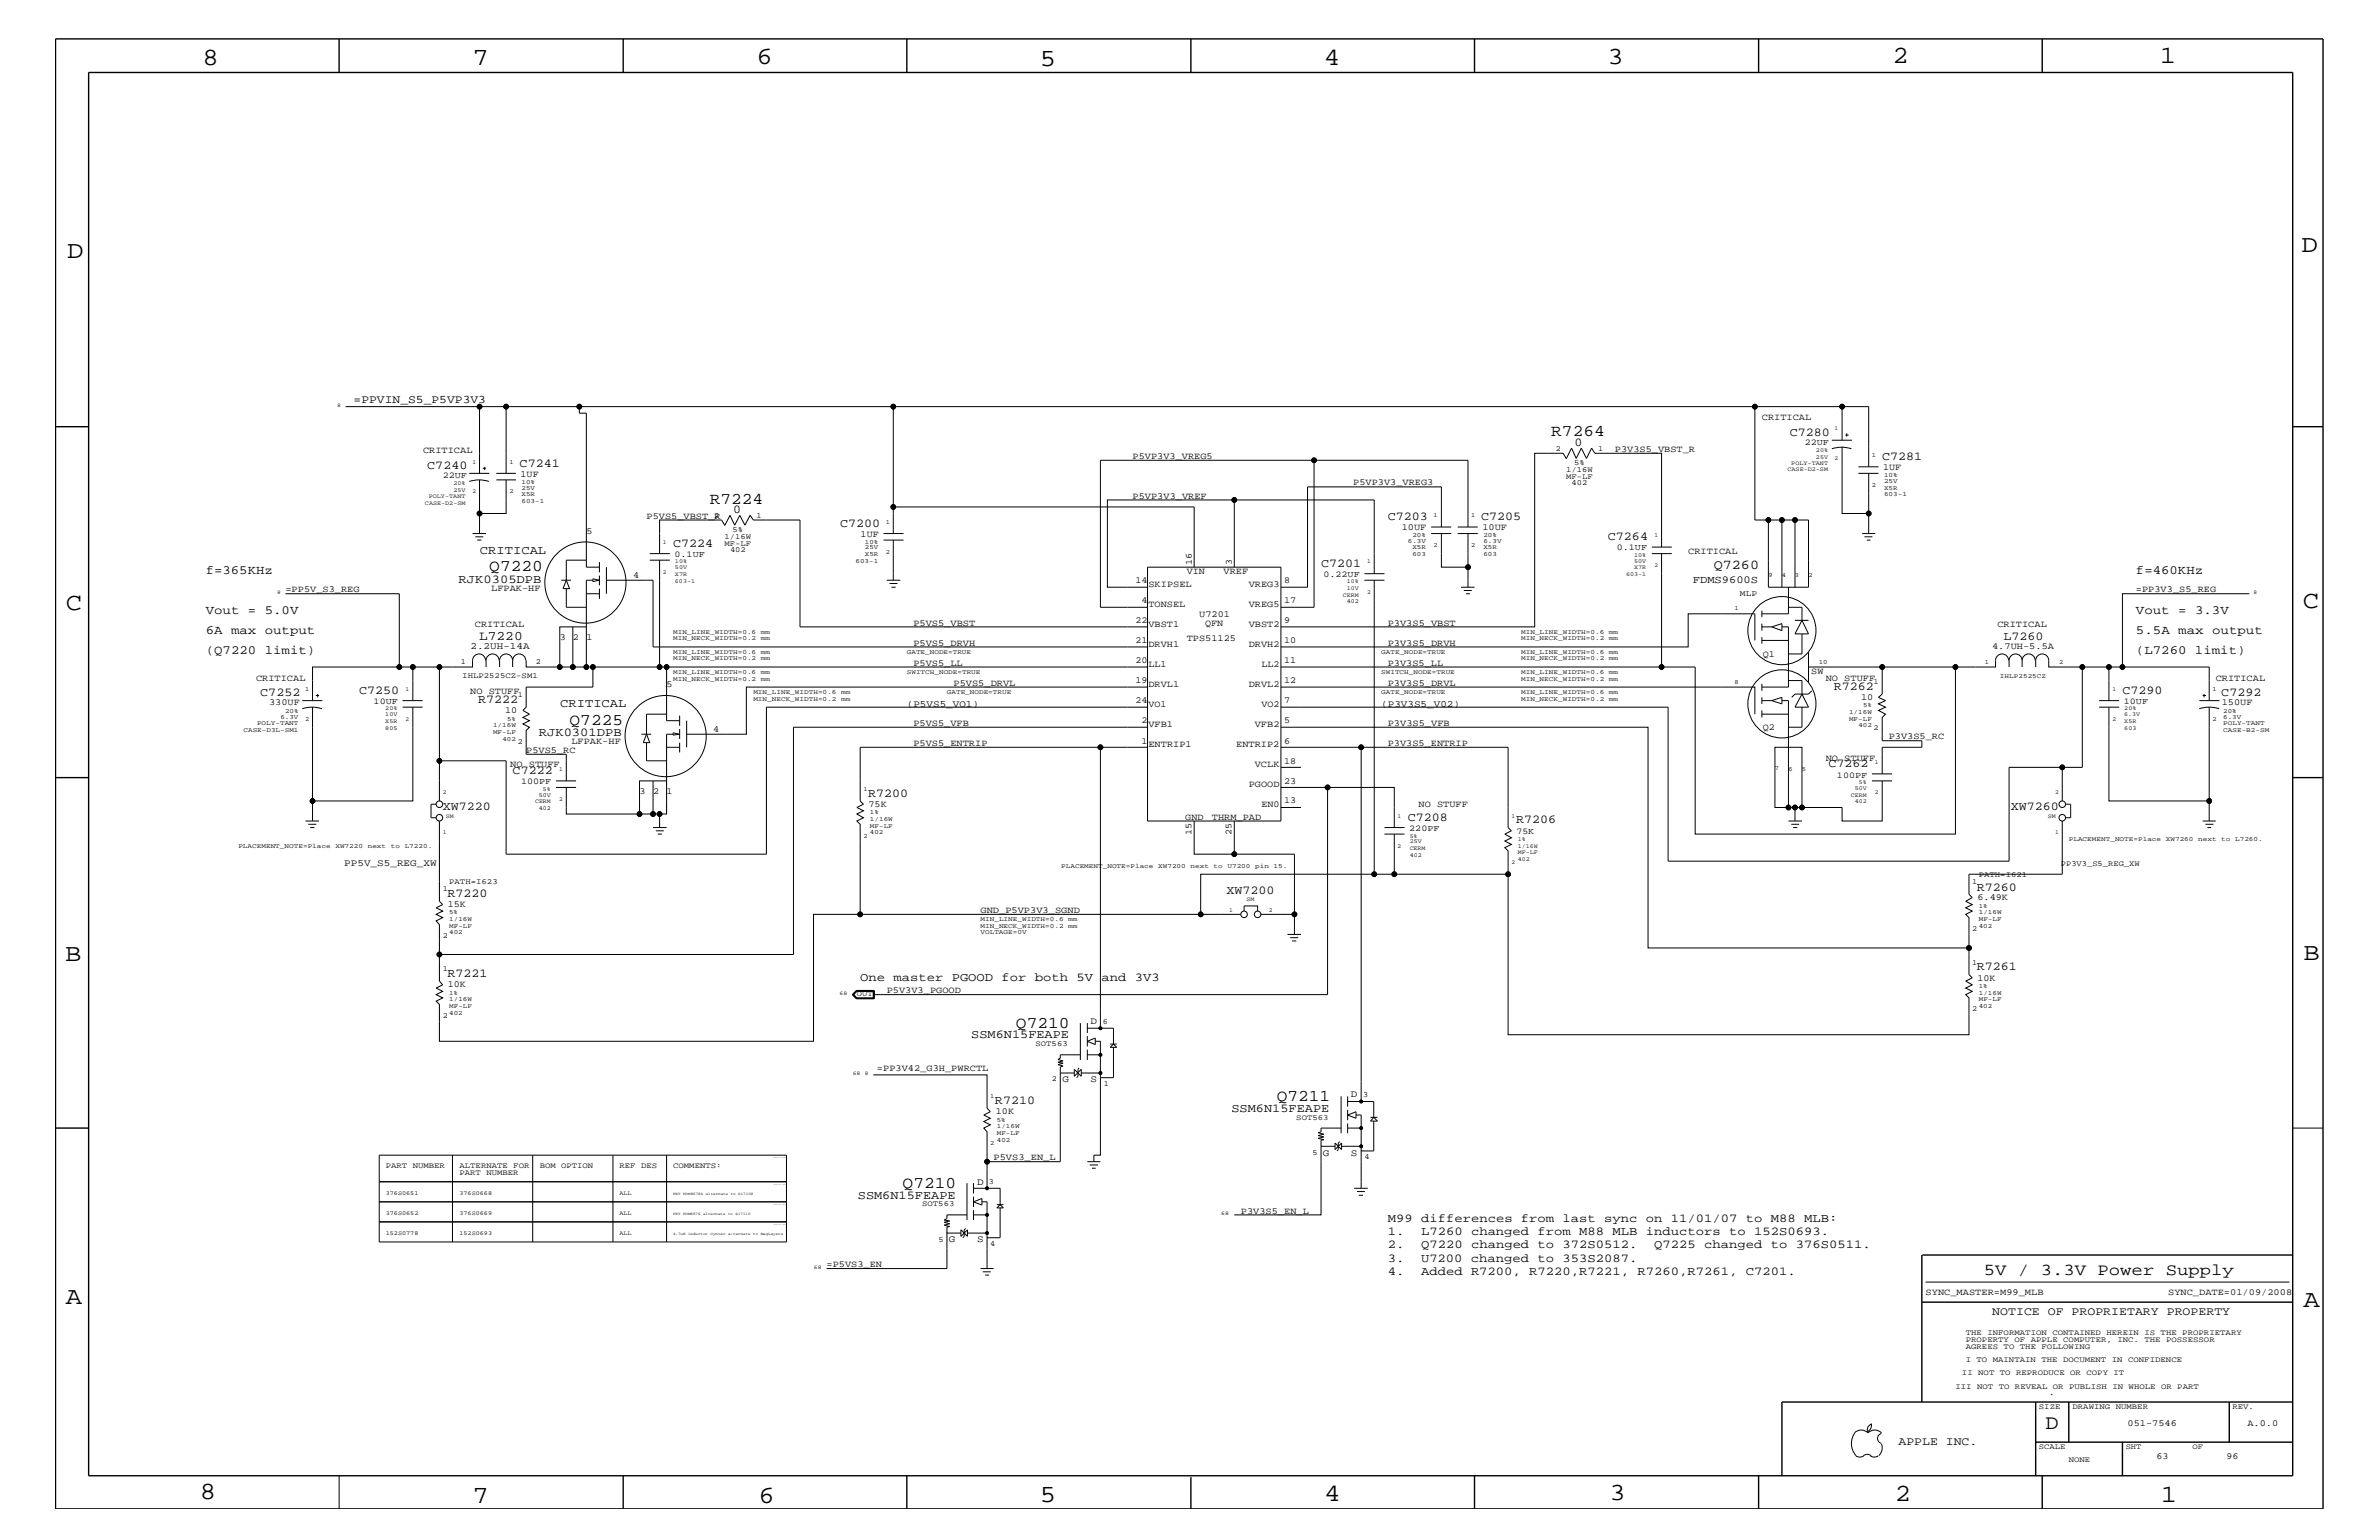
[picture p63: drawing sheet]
<svg xmlns="http://www.w3.org/2000/svg" width="432mm" height="279mm" viewBox="0 0 432 279" stroke-linecap="round" stroke-linejoin="round" font-family="sans-serif">
<defs><g id="words">
<g font-size="4.5">
<text x="36.7" y="11.7">8</text>
<text x="85.8" y="11.7">7</text>
<text x="137.3" y="11.5">6</text>
<text x="240.3" y="11.7">4</text>
<text x="291.8" y="11.5">3</text>
<text x="343.5" y="11.5">2</text>
<text x="392" y="11.5">1</text>
<text x="188.7" y="12.1">5</text>
<text x="12.2" y="46.8">D</text>
<text x="417.7" y="45.7">D</text>
<text x="11.9" y="110.6">C</text>
<text x="418" y="110.3">C</text>
<text x="11.9" y="174.3">B</text>
<text x="418.1" y="174.2">B</text>
<text x="11.9" y="236.7">A</text>
<text x="418.1" y="237.1">A</text>
<text x="36.2" y="271.9">8</text>
<text x="85.8" y="272.7">7</text>
<text x="137.7" y="272.7">6</text>
<text x="188.7" y="272.5">5</text>
<text x="240.4" y="272.3">4</text>
<text x="292.1" y="272.2">3</text>
<text x="343.9" y="272.3">2</text>
<text x="392.2" y="272.6">1</text>
</g>
<text font-size="3.7" x="371.3" y="259.3">D</text>
<g font-size="3">
<text x="281.6" y="79.2">R7264</text>
<text x="128.8" y="91.4">R7224</text>
<text x="88.8" y="103.6">Q7220</text>
<text x="103.4" y="131.5">Q7225</text>
<text x="184.4" y="186.5">Q7210</text>
<text x="231.7" y="199.8">Q7211</text>
<text x="163.8" y="215.6">Q7210</text>
<text x="360.1" y="231.3">5V / 3.3V Power Supply</text>
</g>
<text font-size="2.5" x="311.1" y="103.2">Q7260</text>
<text font-size="2.4" x="87" y="116.1">L7220</text>
<g font-size="2.3">
<text x="37.3" y="104.1">f=365KHz</text>
<text x="387.7" y="104.1">f=460KHz</text>
<text x="37.3" y="111.4">Vout = 5.0V</text>
<text x="387.7" y="111.4">Vout = 3.3V</text>
<text x="37.3" y="115">6A max output</text>
<text x="37.3" y="118.6">(Q7220 limit)</text>
<text x="387.7" y="118.6">(L7260 limit)</text>
<text x="387.7" y="115">5.5A max output</text>
</g>
<g font-size="2.2">
<text x="285.8" y="80.9">0</text>
<text x="324.9" y="79">C7280</text>
<text x="341.6" y="83.5">C7281</text>
<text x="77.6" y="85">C7240</text>
<text x="94.3" y="84.7">C7241</text>
<text x="133.1" y="93.1">0</text>
<text x="152.5" y="95.6">C7200</text>
<text x="251.9" y="94.3">C7203</text>
<text x="268.8" y="94.3">C7205</text>
<text x="87.1" y="100.4">CRITICAL</text>
<text x="122.2" y="99.3">C7224</text>
<text x="291.8" y="98">C7264</text>
<text x="83.2" y="105.7">RJK0305DPB</text>
<text x="239.8" y="102.9">C7201</text>
<text x="363.6" y="116.1">L7260</text>
<text x="65.2" y="125.9">C7250</text>
<text x="332.8" y="125.2">R7262</text>
<text x="385.2" y="125.9">C7290</text>
<text x="47.2" y="126.3">C7252</text>
<text x="86.8" y="127.6">R7222</text>
<text x="101.7" y="128.3">CRITICAL</text>
<text x="403.2" y="126.3">C7292</text>
<text x="97.8" y="133.5">RJK0301DPB</text>
<text x="93" y="140.4">C7222</text>
<text x="331.9" y="139.2">C7262</text>
<text x="80.3" y="147">XW7220</text>
<text x="157.6" y="144.6">R7200</text>
<text x="255.5" y="149">C7208</text>
<text x="275.2" y="149.4">R7206</text>
<text x="365" y="147">XW7260</text>
<text x="358.8" y="161.6">R7260</text>
<text x="81.2" y="162.8">R7220</text>
<text x="222.6" y="162.2">XW7200</text>
<text x="81.2" y="177.3">R7221</text>
<text x="156.1" y="178">One master PGOOD for both 5V and 3V3</text>
<text x="358.8" y="176.1">R7261</text>
<text x="176.3" y="188.4">SSM6N15FEAPE</text>
<text x="180.6" y="200.3">R7210</text>
<text x="223.5" y="201.8">SSM6N15FEAPE</text>
<text x="155.7" y="217.5">SSM6N15FEAPE</text>
<text x="251.9" y="221.7">M99 differences from last sync on 11/01/07 to M88 MLB:</text>
<text x="251.9" y="224.1">1.</text>
<text x="251.9" y="226.5">2.</text>
<text x="257.9" y="224.1">L7260 changed from M88 MLB inductors to 152S0693.</text>
<text x="257.9" y="226.5">Q7220 changed to 372S0512.</text>
<text x="300.3" y="226.5">Q7225 changed to 376S0511.</text>
<text x="251.9" y="231.3">4.</text>
<text x="251.9" y="229">3.</text>
<text x="257.9" y="229">U7200 changed to 353S2087.</text>
<text x="257.9" y="231.3">Added R7200, R7220,R7221, R7260,R7261, C7201.</text>
</g>
<g font-size="2.1">
<text x="64.2" y="73.2">=PPVIN_S5_P5VP3V3</text>
<text x="361.6" y="238.6">NOTICE OF PROPRIETARY PROPERTY</text>
<text x="344.6" y="262.2">APPLE INC.</text>
</g>
<text font-size="1.9" x="307.3" y="105.8">FDMS9600S</text>
<g font-size="1.8">
<text x="85.4" y="117.8">2.2UH-14A</text>
<text x="164.6" y="128.3">(P5VS5_VO1)</text>
<text x="250.7" y="128.3">(P3V3S5_V02)</text>
<text x="62.5" y="157.2">PP5V_S5_REG_XW</text>
<text x="198" y="185.8">D</text>
<text x="192.9" y="196.4">G</text>
<text x="198" y="196.4">S</text>
<text x="245.2" y="199.1">D</text>
<text x="240.1" y="209.7">G</text>
<text x="245.2" y="209.7">S</text>
<text x="177.4" y="214.9">D</text>
<text x="172.2" y="225.4">G</text>
<text x="177.4" y="225.4">S</text>
</g>
<g font-size="1.7">
<text x="319.8" y="76.2">CRITICAL</text>
<text x="76.8" y="82.2">CRITICAL</text>
<text x="205.6" y="83.3">P5VP3V3_VREG5</text>
<text x="293.1" y="82">P3V3S5_VBST_R</text>
<text x="94.5" y="86.5">1UF</text>
<text x="245.6" y="88.1">P5VP3V3_VREG3</text>
<text x="341.8" y="85.3">1UF</text>
<text x="117.3" y="94.2">P5VS5_VBST_R</text>
<text x="205.6" y="90.5">P5VP3V3_VREF</text>
<text x="106.4" y="96.8">5</text>
<text x="156.2" y="97.4">1UF</text>
<text x="254.4" y="96.2">10UF</text>
<text x="269.1" y="96.2">10UF</text>
<text x="306.4" y="100.4">CRITICAL</text>
<text x="51.8" y="107.5">=PP5V_S3_REG</text>
<text x="89.2" y="107.2">LFPAK-HF</text>
<text x="114.9" y="104.9">4</text>
<text x="206.1" y="105.8">14</text>
<text x="208.4" y="106.5">SKIPSEL</text>
<text x="215.4" y="104.1">VIN</text>
<text x="216.3" y="102.5" transform="rotate(-90 216.3 102.5)">16</text>
<text x="222.1" y="104.1">VREF</text>
<text x="223.6" y="102.5" transform="rotate(-90 223.6 102.5)">3</text>
<text x="226.7" y="106.5">VREG3</text>
<text x="233.1" y="105.8">8</text>
<text x="387.7" y="107.5">=PP3V3_S5_REG</text>
<text x="86.2" y="113.7">CRITICAL</text>
<text x="165.8" y="113.6">P5VS5_VBST</text>
<text x="206.1" y="113.1">22</text>
<text x="207.2" y="109.4">4</text>
<text x="208.4" y="113.7">VBST1</text>
<text x="208.4" y="110.2">TONSEL</text>
<text x="217.7" y="111.9">U7201</text>
<text x="218.7" y="113.6">QFN</text>
<text x="226.7" y="113.7">VBST2</text>
<text x="226.7" y="110.2">VREG5</text>
<text x="233.1" y="109.4">17</text>
<text x="233.1" y="113.1">9</text>
<text x="251.9" y="113.6">P3V3S5_VBST</text>
<text x="362.5" y="113.7">CRITICAL</text>
<text x="101.6" y="116.2">3</text>
<text x="104" y="116.2">2</text>
<text x="106.4" y="116.2">1</text>
<text x="165.8" y="117.2">P5VS5_DRVH</text>
<text x="206.1" y="116.7">21</text>
<text x="208.4" y="117.4">DRVH1</text>
<text x="215.4" y="116.4">TPS51125</text>
<text x="226.7" y="117.4">DRVH2</text>
<text x="233.1" y="116.7">10</text>
<text x="251.9" y="117.2">P3V3S5_DRVH</text>
<text x="320" y="119.2">Q1</text>
<text x="361.6" y="117.8">4.7UH-5.5A</text>
<text x="46.5" y="123.5">CRITICAL</text>
<text x="85.3" y="125.9">NO STUFF</text>
<text x="121" y="124.7">5</text>
<text x="165.8" y="120.8">P5VS5_LL</text>
<text x="173.1" y="124.4">P5VS5_DRVL</text>
<text x="206.1" y="124">19</text>
<text x="206.1" y="120.3">20</text>
<text x="208.4" y="124.7">DRVL1</text>
<text x="208.4" y="121">LL1</text>
<text x="226.7" y="124.7">DRVL2</text>
<text x="228.9" y="121">LL2</text>
<text x="233.1" y="124">12</text>
<text x="233.1" y="120.3">11</text>
<text x="251.9" y="120.8">P3V3S5_LL</text>
<text x="251.9" y="124.4">P3V3S5_DRVL</text>
<text x="328.8" y="122.4">SW</text>
<text x="331.4" y="123.5">NO STUFF</text>
<text x="402.2" y="123.5">CRITICAL</text>
<text x="48.9" y="128">330UF</text>
<text x="91.7" y="129.4">10</text>
<text x="165.8" y="131.7">P5VS5_VFB</text>
<text x="206.1" y="127.6">24</text>
<text x="207.2" y="131.3">2</text>
<text x="208.4" y="131.9">VFB1</text>
<text x="208.4" y="128.3">VO1</text>
<text x="227.8" y="131.9">VFB2</text>
<text x="228.9" y="128.3">VO2</text>
<text x="233.1" y="131.3">5</text>
<text x="233.1" y="127.6">7</text>
<text x="251.9" y="131.7">P3V3S5_VFB</text>
<text x="337.8" y="127">10</text>
<text x="403.3" y="128">150UF</text>
<text x="95.5" y="136.6">P5VS5_RC</text>
<text x="103.7" y="135.1">LFPAK-HF</text>
<text x="129.5" y="132.8">4</text>
<text x="165.8" y="135.3">P5VS5_ENTRIP</text>
<text x="207.2" y="134.9">1</text>
<text x="208.4" y="135.6">ENTRIP1</text>
<text x="224.4" y="135.6">ENTRIP2</text>
<text x="233.1" y="134.9">6</text>
<text x="251.9" y="135.3">P3V3S5_ENTRIP</text>
<text x="320" y="132.5">Q2</text>
<text x="342.8" y="134.1">P3V3S5_RC</text>
<text x="92.6" y="139.2">NO STUFF</text>
<text x="226.7" y="142.9">PGOOD</text>
<text x="227.8" y="139.2">VCLK</text>
<text x="233.1" y="142.2">23</text>
<text x="233.1" y="138.5">18</text>
<text x="331.4" y="138">NO STUFF</text>
<text x="116.1" y="144">3</text>
<text x="118.5" y="144">2</text>
<text x="121" y="144">1</text>
<text x="157.6" y="146.4">75K</text>
<text x="215.1" y="148.7">GND</text>
<text x="220" y="148.7">THRM_PAD</text>
<text x="228.9" y="146.5">EN0</text>
<text x="233.1" y="145.7">13</text>
<text x="257.5" y="146.5">NO STUFF</text>
<text x="216.2" y="151.6" transform="rotate(-90 216.2 151.6)">15</text>
<text x="223.5" y="151.6" transform="rotate(-90 223.5 151.6)">25</text>
<text x="81.3" y="164.5">15K</text>
<text x="178" y="165.6">GND_P5VP3V3_SGND</text>
<text x="358.9" y="163.4">6.49K</text>
<text x="81.3" y="179.1">10K</text>
<text x="358.9" y="177.9">10K</text>
<text x="161" y="180.2">P5V3V3_PGOOD</text>
<text x="159.2" y="194.3">=PP3V42_G3H_PWRCTL</text>
<text x="180.8" y="202.1">10K</text>
<text x="180.3" y="210.5">P5VS3_EN_L</text>
<text x="225.2" y="220.2">P3V3S5_EN_L</text>
<text x="150" y="229.9">=P5VS3_EN</text>
<text x="349.5" y="235">SYNC_MASTER=M99_MLB</text>
<text x="393.5" y="235">SYNC_DATE=01/09/2008</text>
<text x="371.9" y="253.2">.</text>
<text x="386.2" y="258.7">051-7546</text>
<text x="407.9" y="258.7">A.0.0</text>
<text x="391.4" y="264.7">63</text>
<text x="404.1" y="264.7">96</text>
</g>
<g font-size="1.6">
<text x="327.6" y="80.7">22UF</text>
<text x="80.3" y="86.7">22UF</text>
<text x="122.4" y="101">0.1UF</text>
<text x="293.5" y="99.9">0.1UF</text>
<text x="240.2" y="104.7">0.22UF</text>
<text x="67.8" y="127.7">10UF</text>
<text x="385.5" y="127.7">10UF</text>
<text x="94.6" y="142.3">100PF</text>
<text x="333.4" y="141.1">100PF</text>
<text x="255.8" y="150.7">220PF</text>
<text x="275.3" y="151.2">75K</text>
</g>
<text font-size="1.5" x="315.8" y="108.1">MLP</text>
<g font-size="1.4">
<text x="282.4" y="81.9">2</text>
<text x="290.1" y="81.9">1</text>
<text x="284.3" y="86.9">MF-LF</text>
<text x="284.3" y="85.6">1/16W</text>
<text x="285.2" y="88.1">402</text>
<text x="285.7" y="84.4">5%</text>
<text x="129.6" y="94">2</text>
<text x="137.3" y="94">1</text>
<text x="131.5" y="99">MF-LF</text>
<text x="131.5" y="97.7">1/16W</text>
<text x="132.5" y="100.2">402</text>
<text x="133" y="96.5">5%</text>
<text x="83.7" y="120.4">1</text>
<text x="83.9" y="123">IHLP2525CZ-SM1</text>
<text x="97.3" y="120.4">2</text>
<text x="340" y="124.1">1</text>
<text x="94" y="126.5">1</text>
<text x="94" y="135">2</text>
<text x="340" y="132.5">2</text>
<text x="80.3" y="161.7">1</text>
<text x="81.5" y="160.5">PATH=I623</text>
<text x="358" y="160.5">1</text>
<text x="359.2" y="159.2">PATH=I621</text>
<text x="374.1" y="157.2">PP3V3_S5_REG_XW</text>
<text x="80.3" y="170.1">2</text>
<text x="358" y="168.9">2</text>
<text x="80.3" y="176.2">1</text>
<text x="358" y="175">1</text>
<text x="80.3" y="184.7">2</text>
<text x="155.5" y="180.8">OUT</text>
<text x="200.2" y="185.7">6</text>
<text x="358" y="183.5">2</text>
<text x="188" y="189.8">SOT563</text>
<text x="190.9" y="196.2">2</text>
<text x="200.3" y="197">1</text>
<text x="235.3" y="203.1">SOT563</text>
<text x="247.4" y="199">3</text>
<text x="238.3" y="209.6">5</text>
<text x="70" y="211.9">PART NUMBER</text>
<text x="83.4" y="213.2">PART NUMBER</text>
<text x="83.4" y="211.9">ALTERNATE FOR</text>
<text x="98" y="211.9">BOM OPTION</text>
<text x="112.4" y="211.9">REF DES</text>
<text x="122.2" y="211.9">COMMENTS:</text>
<text x="179.5" y="214.7">3</text>
<text x="247.6" y="210.3">4</text>
<text x="167.4" y="218.9">SOT563</text>
<text x="170.3" y="225.3">5</text>
<text x="179.7" y="226">4</text>
<text x="356.8" y="242.3">THE INFORMATION CONTAINED HEREIN IS THE PROPRIETARY</text>
<text x="356.8" y="243.5">PROPERTY OF APPLE COMPUTER, INC. THE POSSESSOR</text>
<text x="356.8" y="244.7">AGREES TO THE FOLLOWING</text>
<text x="354.9" y="252">III NOT TO REVEAL OR PUBLISH IN WHOLE OR PART</text>
<text x="356.1" y="249.5">II NOT TO REPRODUCE OR COPY IT</text>
<text x="356.8" y="247.1">I TO MAINTAIN THE DOCUMENT IN CONFIDENCE</text>
<text x="370.1" y="255.6">SIZE</text>
<text x="376.2" y="255.6">DRAWING NUMBER</text>
<text x="405.2" y="255.6">REV.</text>
<text x="370.1" y="262.9">SCALE</text>
<text x="385.8" y="262.9">SHT</text>
<text x="397.9" y="262.9">OF</text>
<text x="375.5" y="265.3">NONE</text>
</g>
<g font-size="1.2">
<text x="339.8" y="82.8">1</text>
<text x="92.5" y="84.1">1</text>
<text x="92.5" y="89.5">2</text>
<text x="94.7" y="87.7">10%</text>
<text x="94.7" y="88.8">25V</text>
<text x="339.8" y="88.3">2</text>
<text x="342" y="86.5">10%</text>
<text x="342" y="88.8">X5R</text>
<text x="342" y="87.6">25V</text>
<text x="94.7" y="91.2">603-1</text>
<text x="94.7" y="90">X5R</text>
<text x="160.8" y="95">1</text>
<text x="260.2" y="93.8">1</text>
<text x="267" y="93.8">1</text>
<text x="342" y="90">603-1</text>
<text x="157" y="101">X5R</text>
<text x="157" y="99.7">25V</text>
<text x="157" y="98.7">10%</text>
<text x="160.8" y="100.4">2</text>
<text x="255.5" y="98.5">6.3V</text>
<text x="256.4" y="97.4">20%</text>
<text x="256.4" y="99.7">X5R</text>
<text x="256.4" y="101">603</text>
<text x="260.2" y="99.3">2</text>
<text x="267" y="99.3">2</text>
<text x="269.2" y="97.4">20%</text>
<text x="269.2" y="99.7">X5R</text>
<text x="269.2" y="101">603</text>
<text x="269.2" y="98.5">6.3V</text>
<text x="155.3" y="102.1">603-1</text>
<text x="321" y="104.7">9</text>
<text x="323.4" y="104.7">4</text>
<text x="325.8" y="104.7">3</text>
<text x="328.3" y="104.7">2</text>
<text x="314.8" y="110.6">1</text>
<text x="122.2" y="118.6">MIN_LINE_WIDTH=0.6</text>
<text x="122.2" y="119.8">MIN_NECK_WIDTH=0.2</text>
<text x="122.2" y="116.2">MIN_NECK_WIDTH=0.2</text>
<text x="122.2" y="115">MIN_LINE_WIDTH=0.6</text>
<text x="138.1" y="118.6">mm</text>
<text x="138.1" y="119.8">mm</text>
<text x="138.1" y="116.2">mm</text>
<text x="138.1" y="115">mm</text>
<text x="164.6" y="118.6">GATE_NODE=TRUE</text>
<text x="250.7" y="118.6">GATE_NODE=TRUE</text>
<text x="276.1" y="116.2">MIN_NECK_WIDTH=0.2</text>
<text x="276.1" y="115">MIN_LINE_WIDTH=0.6</text>
<text x="276.1" y="119.8">MIN_NECK_WIDTH=0.2</text>
<text x="276.1" y="118.6">MIN_LINE_WIDTH=0.6</text>
<text x="292" y="116.2">mm</text>
<text x="292" y="115">mm</text>
<text x="292" y="119.8">mm</text>
<text x="292" y="118.6">mm</text>
<text x="55.4" y="125.3">1</text>
<text x="122.2" y="123.5">MIN_NECK_WIDTH=0.2</text>
<text x="122.2" y="122.3">MIN_LINE_WIDTH=0.6</text>
<text x="136.7" y="125.9">MIN_LINE_WIDTH=0.6</text>
<text x="138.1" y="123.5">mm</text>
<text x="138.1" y="122.3">mm</text>
<text x="152.7" y="125.9">mm</text>
<text x="164.6" y="122.3">SWITCH_NODE=TRUE</text>
<text x="171.9" y="125.9">GATE_NODE=TRUE</text>
<text x="250.7" y="122.3">SWITCH_NODE=TRUE</text>
<text x="250.7" y="125.9">GATE_NODE=TRUE</text>
<text x="276.1" y="123.5">MIN_NECK_WIDTH=0.2</text>
<text x="276.1" y="122.3">MIN_LINE_WIDTH=0.6</text>
<text x="276.1" y="125.9">MIN_LINE_WIDTH=0.6</text>
<text x="292" y="123.5">mm</text>
<text x="292" y="122.3">mm</text>
<text x="292" y="125.9">mm</text>
<text x="314.8" y="124.1">8</text>
<text x="330.1" y="120.4">10</text>
<text x="360.3" y="120.4">1</text>
<text x="363" y="123">IHLP2525CZ</text>
<text x="373.7" y="120.4">2</text>
<text x="401.6" y="125.3">1</text>
<text x="46.7" y="131.6">POLY-TANT</text>
<text x="50.9" y="130.5">6.3V</text>
<text x="51.7" y="129.3">20%</text>
<text x="55.4" y="130.8">2</text>
<text x="89.5" y="131.9">1/16W</text>
<text x="92" y="130.8">5%</text>
<text x="136.7" y="127.1">MIN_NECK_WIDTH=0.2</text>
<text x="152.7" y="127.1">mm</text>
<text x="276.1" y="127.1">MIN_NECK_WIDTH=0.2</text>
<text x="292" y="127.1">mm</text>
<text x="335.6" y="129.6">1/16W</text>
<text x="335.6" y="130.8">MF-LF</text>
<text x="337.3" y="131.9">402</text>
<text x="338.2" y="128.3">5%</text>
<text x="401.6" y="130.8">2</text>
<text x="403.5" y="129.3">20%</text>
<text x="403.5" y="130.5">6.3V</text>
<text x="403.5" y="131.6">POLY-TANT</text>
<text x="44.2" y="132.8">CASE-D3L-SM1</text>
<text x="89.5" y="133.2">MF-LF</text>
<text x="91.2" y="134.4">402</text>
<text x="403.5" y="132.8">CASE-B2-SM</text>
<text x="156.7" y="143.5">1</text>
<text x="322.2" y="139.7">7</text>
<text x="324.6" y="139.8">6</text>
<text x="327.1" y="139.8">5</text>
<text x="157.9" y="149">1/16W</text>
<text x="157.9" y="147.7">1%</text>
<text x="43.3" y="153.8">PLACEMENT_NOTE=Place</text>
<text x="60.9" y="153.8">XW7220</text>
<text x="66.7" y="153.8">next</text>
<text x="70.9" y="153.8">to</text>
<text x="73.5" y="153.8">L7220.</text>
<text x="156.7" y="152">2</text>
<text x="157.9" y="150.1">MF-LF</text>
<text x="157.9" y="151.3">402</text>
<text x="375.5" y="152.6">PLACEMENT_NOTE=Place</text>
<text x="393.1" y="152.6">XW7260</text>
<text x="399" y="152.6">next</text>
<text x="403.2" y="152.6">to</text>
<text x="405.7" y="152.6">L7260.</text>
<text x="192.6" y="157.4">PLACEMENT_NOTE=Place</text>
<text x="210.2" y="157.4">XW7200</text>
<text x="216.1" y="157.4">next</text>
<text x="220.3" y="157.4">to</text>
<text x="222.8" y="157.4">U7200</text>
<text x="227.8" y="157.4">pin</text>
<text x="231.2" y="157.4">15.</text>
<text x="81.5" y="167.1">1/16W</text>
<text x="81.5" y="165.9">5%</text>
<text x="178" y="167.1">MIN_LINE_WIDTH=0.6</text>
<text x="193.9" y="167.1">mm</text>
<text x="359.2" y="165.9">1/16W</text>
<text x="359.2" y="167.1">MF-LF</text>
<text x="359.2" y="164.7">1%</text>
<text x="81.5" y="168.3">MF-LF</text>
<text x="81.5" y="169.5">402</text>
<text x="178" y="169.5">VOLTAGE=0V</text>
<text x="178" y="168.3">MIN_NECK_WIDTH=0.2</text>
<text x="193.9" y="168.3">mm</text>
<text x="359.2" y="168.3">402</text>
<text x="359.2" y="179.3">1%</text>
<text x="81.5" y="182.9">MF-LF</text>
<text x="81.5" y="184.1">402</text>
<text x="81.5" y="181.6">1/16W</text>
<text x="81.5" y="180.5">1%</text>
<text x="359.2" y="180.5">1/16W</text>
<text x="359.2" y="182.9">402</text>
<text x="359.2" y="181.6">MF-LF</text>
<text x="179.7" y="199.2">1</text>
<text x="180.9" y="203.5">5%</text>
<text x="179.7" y="207.7">2</text>
<text x="180.9" y="204.7">1/16W</text>
<text x="180.9" y="205.9">MF-LF</text>
<text x="180.9" y="207.1">402</text>
</g>
<g font-size="1.1">
<text x="329.6" y="83.3">25V</text>
<text x="329.6" y="82">20%</text>
<text x="333" y="78">1</text>
<text x="333" y="83.5">2</text>
<text x="82.3" y="88.1">20%</text>
<text x="82.3" y="89.3">25V</text>
<text x="85.8" y="84.1">1</text>
<text x="85.8" y="89.5">2</text>
<text x="324.4" y="85.5">CASE-D2-SM</text>
<text x="325.1" y="84.4">POLY-TANT</text>
<text x="77.1" y="91.6">CASE-D2-SM</text>
<text x="77.8" y="90.4">POLY-TANT</text>
<text x="120.3" y="98.7">1</text>
<text x="296.6" y="101">10%</text>
<text x="300.3" y="97.4">1</text>
<text x="120.3" y="104.1">2</text>
<text x="122.5" y="105.8">603-1</text>
<text x="122.5" y="104.6">X7R</text>
<text x="122.5" y="103.3">50V</text>
<text x="122.5" y="102.2">10%</text>
<text x="244.4" y="105.9">10%</text>
<text x="244.4" y="107">10V</text>
<text x="248.2" y="102.2">1</text>
<text x="248.2" y="107.7">2</text>
<text x="295.1" y="104.6">603-1</text>
<text x="296.6" y="103.3">X7R</text>
<text x="296.6" y="102.1">50V</text>
<text x="300.3" y="102.9">2</text>
<text x="243.8" y="108.2">CERM</text>
<text x="244.4" y="109.4">402</text>
<text x="73.6" y="125.3">1</text>
<text x="383.5" y="125.3">1</text>
<text x="69.9" y="131.3">X5R</text>
<text x="69.9" y="128.9">20%</text>
<text x="69.9" y="130">10V</text>
<text x="73.6" y="130.8">2</text>
<text x="383.5" y="130.8">2</text>
<text x="385.6" y="130">6.3V</text>
<text x="385.6" y="131.3">X5R</text>
<text x="385.6" y="128.9">20%</text>
<text x="69.9" y="132.4">805</text>
<text x="385.6" y="132.4">603</text>
<text x="98.6" y="143.5">5%</text>
<text x="101.5" y="139.8">1</text>
<text x="336.6" y="143.4">50V</text>
<text x="337.4" y="142.3">5%</text>
<text x="340.3" y="138.6">1</text>
<text x="80.3" y="144">2</text>
<text x="80.9" y="148.4">SM</text>
<text x="97.1" y="145.7">CERM</text>
<text x="97.8" y="144.6">50V</text>
<text x="97.8" y="147">402</text>
<text x="101.5" y="145.3">2</text>
<text x="253.7" y="148.4">1</text>
<text x="274.3" y="148.4">1</text>
<text x="336" y="144.6">CERM</text>
<text x="336.6" y="145.7">402</text>
<text x="340.3" y="144">2</text>
<text x="371.7" y="148.4">SM</text>
<text x="373" y="144">2</text>
<text x="80.3" y="151.3">1</text>
<text x="253.7" y="153.8">2</text>
<text x="255.9" y="155.5">402</text>
<text x="255.9" y="154.3">CERM</text>
<text x="255.9" y="152">5%</text>
<text x="255.9" y="153">25V</text>
<text x="275.5" y="153.8">1/16W</text>
<text x="275.5" y="152.6">1%</text>
<text x="275.5" y="155">MF-LF</text>
<text x="373" y="151.3">1</text>
<text x="274.3" y="156.8">2</text>
<text x="275.5" y="156.2">402</text>
<text x="223.1" y="165.6">1</text>
<text x="226.3" y="163.5">SM</text>
<text x="230.3" y="165.6">2</text>
<text x="70" y="216.9">376S0651</text>
<text x="70" y="220.4">376S0652</text>
<text x="83.4" y="216.9">376S0668</text>
<text x="83.4" y="220.4">376S0669</text>
<text x="112.4" y="216.9">ALL</text>
<text x="112.4" y="220.4">ALL</text>
<text x="70" y="224.1">152S0778</text>
<text x="83.4" y="224.1">152S0693</text>
<text x="112.4" y="224.1">ALL</text>
</g>
<g font-size="1">
<text x="61.2" y="73.8">8</text>
<text x="50.3" y="107.7">8</text>
<text x="409" y="107.7">8</text>
<text x="152.4" y="180.5">68</text>
<text x="154.8" y="195">68</text>
<text x="157" y="195">8</text>
<text x="221.7" y="220.4">68</text>
<text x="147.7" y="230.2">68</text>
</g>
<g font-size=".7">
<text x="122.2" y="216.9">FET FDM8678S alternate to Si7108</text>
<text x="122.2" y="220.4">FET FDM8676 alternate to Si7110</text>
<text x="122.2" y="224.1">4.7uH inductor Cyntec a;ternate to MagLayers</text>
</g>
</g></defs>
<g fill="none" stroke="#000" stroke-width=".18">
<path d="M62.7 73.8h24.3v12.1M87 73.8h247.3M91.9 73.8v12.1M105.2 73.8v1.2h1.2v27.9h2.4M162.1 73.8v18.2M318.5 73.8v20.5h2.5M332.5 79.9h3.6M334.3 79.9v-6.1h4.9v10.9M334.9 78.9h.6M335.2 78.6v.6M85.2 87.4a5.7 5.7 0 0 1 3.5 0M85.2 85.9h3.6"/>
<path d="M85.8 96.8h2.4M86.3 97.4h1.4M86.6 98h.8M87 87.1v6.1h4.9v-6.1M87 93.2v3.6M87.6 84.9h.6M88 84.7v.6M90.1 87.1h3.5M90.1 85.9h3.5M131.6 95.4l-.6-1.1h-11.3v6.1M131.6 95.3l.9-1.8 .9 1.8 .9-1.8 .9 1.8 .9-1.8 .6 .8h8.5v19.4h63.1M160.4 96.8h3.6"/>
<path d="M160.4 98h3.6M162.1 96.8v-4.8h54.6v10.9M162.1 98v7.3M224 90.7v12.2M238.5 83.5v26.7h-6M259.8 96.8h3.6M259.8 95.6h3.6M261.6 96.8v6.1h4.8v-6.1M261.6 95.6v-7.3h-24.3v18.2h-4.8M264.6 96.8h3.6M264.6 95.6h3.6M266.4 95.6v-12.1h-66.7v26.7h8.6"/>
<path d="M284.3 83.2l.9-1.9 .9 1.9 .9-1.9 1 1.9 .9-1.9 .6 .9h12.1v17.1M284.3 83.3l-.6-1.1h-5.1v31.5h-46.1M299.8 99.3h3.6M321 94.3h7.3v12.2h-7.3zM323.4 94.3v12.2M325.8 94.3v12.2M332.5 81.4a5.8 5.8 0 0 1 3.5 0M334.3 81.1v12.1h4.9v-7.3M337.3 85.9h3.7M337.3 84.7h3.7M338 96.8h2.4M338.4 97.4h1.5"/>
<path d="M338.8 98h.7M339.2 93.2v3.6M51.8 107.7h20.7v13.3M88.1 119.8a1.19 1.19 0 0 0-1.1-1.2 1.19 1.19 0 0 0-1.2 1.2v1.2h-6v17h12.1v17h47.2v-26.7h69.2M90.6 119.8a1.19 1.19 0 0 0-1.2-1.2 1.19 1.19 0 0 0-1.2 1.2v1.2M93 119.8a1.19 1.19 0 0 0-1.1-1.2 1.19 1.19 0 0 0-1.2 1.2v1.2M93 119.8a1.19 1.19 0 0 1 1.2-1.2 1.19 1.19 0 0 1 1.2 1.2M93 119.8v1.2M101.9 105.3h1.7M102.8 105.3l.6 1.5h-1.2zM102.8 106.8v3.4h3.6M104 113.7v7.3h-2.4"/>
<path d="M106.4 113.7h-4.8v7.3h-6.1v-1.2M106.4 101.6h-3.6v3.7M106.4 107.7h2.4M107.6 105.3h-1.2v15.7h-2.4M108.7 105.3l-1.1 .2v-.5l1.2 .3M108.8 102v1.8M108.8 104.4v1.8M108.8 106.8v1.9M110.1 105.3h8.4v12.1h89.8M110.1 102.9v4.8M117.9 100.4h3.7M117.9 101.6h3.7"/>
<path d="M119.7 101.6v19.4h1.3M161 105.3h2.4M161.5 105.9h1.4M161.8 106.5h.8M208.3 102.9h24.2v46.1h-24.2zM247.7 105.3h3.6M247.7 104.1h3.6M249.4 104.1v-13.4h-48.4v15.8h7.3M249.4 105.3v53.3h-31.5v7.3M265.2 106.5h2.4M265.7 107.1h1.4M266.1 107.7h.7"/>
<path d="M266.4 102.9v3.6M299.8 100.4h3.6M301.6 100.4v20.6h6.1v30.3h47.2v-30.3h7.3v-1.2a1.19 1.19 0 0 1 1.2-1.2 1.19 1.19 0 0 1 1.2 1.2M318.5 116.2v-4.8h-12.1v6h-73.9M319.8 110.8v1.2M319.8 113.1v1.3M319.8 115.6v1.2M319.8 116.2h4.8M319.8 113.7h1.8M321.6 113.7l1.8-.6v1.3zM323.4 113.7h1.2v11h-4.8M324.6 110.2h2.5v2.4l-1.3 2.4h2.5l-1.2-2.4"/>
<path d="M324.6 106.5v4.9h-4.8M325.8 112.6h2.5M327.1 115v3.6h-2.5M328.3 118.4v5.3M367 119.8a1.19 1.19 0 0 1 1.2-1.2 1.19 1.19 0 0 1 1.2 1.2M367 119.8a1.19 1.19 0 0 0-1.2-1.2 1.19 1.19 0 0 0-1.1 1.2v1.2M367 119.8v1.2M408.3 107.7h-23.1v13.3h15.8v6.1M54.9 128.6a5.7 5.7 0 0 1 3.5 0M54.9 127.1h3.6M56.7 128.3v17h18.2v-17M57.3 126.2h.6"/>
<path d="M57.7 125.9v.6M73.1 128.3h3.6M73.1 127.1h3.6M74.9 121h-18.2v6.1M79.8 121h-4.9v6.1M79.8 138v7.3M106.4 121h13.3M107.6 121v3.7h-12.1v3.6l-.6 .6 1.2 .7-1.2 .6 1.2 .6-1.2 .5 1.2 .6-.6 .6v4.3h7.3v4.9M116.4 133.2h1.8M117.3 133.2l.6 1.5h-1.1zM117.3 134.7v3.3h3.7M121 129.6h-3.7v3.6"/>
<path d="M121 121h87.3M121 135.6h2.4M121 121v9.8h2.4M122.2 133.2h-1.2v14.5h-1.3M123.3 133.2l-1.1 .2v-.4l1.2 .2M123.4 129.8v1.9M123.4 132.3v1.8M123.4 134.7v1.8M124.6 130.8v4.8M199.7 135.6h-43.6v9.7l.6 .6-1.2 .6 1.2 .6-1.2 .6 1.2 .7-1.2 .6 .6 .5v16.4M208.3 124.7h-72.8v8.5h-10.9M208.3 135.6h-8.6v50.9"/>
<path d="M208.3 131.9h-64.3v41.3h-64.2M232.5 124.7h86v4.9M232.5 131.9h66.6v40.1h58.3v4.8l.6 .6-1.2 .6 1.2 .7-1.2 .6 1.2 .6-1.2 .6 .6 .5v6.7h-83.7v-29.1M232.5 135.6h14.6v64.2M232.5 128.3h70.3v27.9h61.9v-17h9.6M232.5 121h69.1M232.5 139.2h3.6M247.1 135.6h26.6v14.5l.6 .6-1.2 .6 1.2 .7-1.2 .6 1.2 .6-1.2 .6 .6 .6v4.2M319.8 127.1h1.8M319.8 124.1v1.2M319.8 126.5v1.2M319.8 128.9v1.3"/>
<path d="M319.8 129.6h4.8M321.6 127.1l1.8-.6v1.2zM323.4 127.1h1.2v19.4h1.2v2.5M324.6 123.5h2.5v2.4l-1.3 2.4h2.5l-1.2-2.4M327.1 128.3v3.6h-2.5M328.3 121h13.3v4.9l-.6 .6 1.2 .6-1.2 .6 1.2 .6-1.2 .6 1.2 .7-.6 .6v4.2h7.2v1.2h-7.2v4.8M328.8 125.3l-.5 .6h-2.5l-.6 .6M341.6 121h13.3M369.5 121v-1.2a1.19 1.19 0 0 1 1.2-1.2 1.19 1.19 0 0 1 1.2 1.2v1.2h13.3M378 121v18.2h-3.7v6.1M381 128.3h3.6M381 127.1h3.6"/>
<path d="M382.8 128.3v17h18.2v-17M382.8 121v6.1M399.2 128.6a5.8 5.8 0 0 1 3.6 0M399.2 127.1h3.6M399.8 126.2h.6M400.1 125.9v.6M55.5 149h2.4M56 149.5h1.4M56.3 150.1h.8M56.7 145.3v3.7M79.2 145.9h-1v2.5h1M79.8 149v14.5l.5 .6-1.1 .6 1.1 .6-1.1 .6 1.1 .6-1.1 .6 .6 .7v10.2l.5 .7-1.1 .6 1.1 .6-1.1 .6 1.1 .5-1.1 .6 .6 .6v6.7h67.9v-23h70.2"/>
<path d="M100.9 142.9h3.7M100.9 141.7h3.7M102.8 142.9v4.8h15.7M118.5 141.7v6h1.2v2.4M118.5 150.1h2.5M119 150.7h1.5M119.4 151.3h.7M121 141.7h-4.9v6M216.7 149v6h18.3v10.9M224 149v6M232.5 142.9h20.6v7.2M232.5 146.5h3.6"/>
<path d="M241 142.9v37.6h-82.5M249.4 158.6h24.3M251.3 150.1h3.6M251.3 151.3h3.6M253.1 151.3v7.3M324.6 149h2.5M325.1 149.5h1.5M325.5 150.1h.7M325.8 146.5h1.3M339.8 141.7h3.6M339.8 140.4h3.6M341.6 141.7v7.3h-7.3v-2.5h-7.2v-10.9h-4.9v10.9h2.4"/>
<path d="M374.3 149v9.6h-16.9v3.6l.6 .6-1.2 .7 1.2 .6-1.2 .6 1.2 .6-1.2 .6 .6 .6v5.5M374.9 145.9h.9v2.5h-.9M399.8 149h2.4M400.3 149.5h1.4M400.6 150.1h.7M401 145.3v3.7M155.4 179.8h3.3M155.4 179.8l-.6 .7 .6 .6M155.4 179.8l-.5 .7 .5 .6M155.5 179.9h3v1.1h-3l-.6-.5zM158.6 179.8v1.3M217.9 165.9h7.3"/>
<path d="M225.8 165.3v-.9h2.5v.9M228.9 165.9h6.1v3.6M233.7 169.5h2.4M234.2 170.1h1.4M234.5 170.7h.8M154.7 180.5l.7-.8h3.3v1.5h-3.3zM155.4 181.1h3.3M158.5 195h20.7v6l.5 .7-1.1 .6 1.1 .6-1.1 .6 1.1 .6-1.1 .6 .6 .6v5.5M192.4 194.7h2.6M195 194v1.3l1.3-1.3v1.3zM195.8 193.7l-.1 .3v1.3l-.3 .2M196.1 191.4h-3.7v.6l-.4 .2 1 .3-1 .2 1 .2-1 .3 1 .2-.6 .2v17.2h-13.2v4.8"/>
<path d="M196.1 185.6v6.7M196.3 194.7h3.4M197.4 186.5h4.7v2.9M197.4 185.6v1.8M197.4 188v1.9M197.4 190.4v1.9M197.4 191.4h2.3M197.4 188.9l1.4-.6v1.2zM198.8 188.9h.9v20.7h-1.2v1.2M201.5 190l.6-.6 .6 .6zM201.5 189.4h1.2M202.1 190v5.5h-2.4"/>
<path d="M243.4 198.9v6.7M244.6 199.8h4.7v2.9M244.6 198.9v1.9M68.8 218h73.9M68.8 214.4h73.9M68.8 209.6h73.9v15.7h-73.9zM82.1 209.6v15.7M96.7 209.6v15.7M111.3 209.6v15.7M121 209.6v15.7M175.5 214.7v6.6M176.7 215.6h4.8v3"/>
<path d="M176.7 214.7v1.8M176.7 217.1v1.9M176.7 219.6v1.7M176.7 218l1.5-.5v1.1zM178.2 218h1v12.2M180.9 219.1l.6-.5 .6 .5zM180.9 218.6h1.2M181.5 219.1v5.5h-2.3v-.1M197.4 210.8h2.3M197.8 211.4h1.5M198.2 211.9h.7M239.9 207.9l-.1 .1h2.5"/>
<path d="M242.3 207.4v1.2l1.2-1.2v1.2zM243.2 207.1l-.3 .3v1.2l-.2 .2M243.4 204.7h-3.6v.6l-.5 .2 1 .3-1 .2 1 .3-1 .2 1 .3-.5 .1v13.5h-15.8M243.5 208h3.6M244.6 201.4v1.8M244.6 203.8v1.8M244.6 204.7h2.5M244.6 202.3l1.5-.6v1.2zM245.8 215.6h2.4M246.1 202.3h1v13.3M246.3 216.2h1.4M246.6 216.9h.8"/>
<path d="M248.8 202.7h1.2M249.3 202.7l.7 .7h-1.2zM249.3 203.4v5.4h-2.2v-.1M416.1 204.7h5.5M68.8 221.7h73.9M172 223.6l-.1 .1h2.5M174.4 223.1v1.2l1.2-1.2v1.2zM175.3 222.9l-.3 .2v1.2l-.2 .3M175.5 220.4h-3.6v.7l-.5 .2 1 .2-1 .3 1 .2-1 .3 1 .2-.5 .1v7.6h-21.9M175.6 223.7h3.6M176.7 220.4h2.5M178 230.2h2.3"/>
<path d="M178.4 230.7h1.4M178.8 231.3h.7M349.5 232.6h66M336.6 260a1.69 1.69 0 0 1 2.4 0 1.72 1.72 0 0 1 2.5 0M339.6 258.3l.1 .1a1.27 1.27 0 0 1-.7 1.3M339.6 258.4a.99 .99 0 0 0-.6 1.4M61.6 267.7v6.1M336.6 260a3.3 3.3 0 0 0 .3 4.1M336.9 264.1l.7 .3 .7-.3M338.2 264.1l.7-.3 .7 .3M339.5 264.1l.7 .3 .7-.3M341.5 260.1a.93 .93 0 0 0-.7 .9 .93 .93 0 0 0 .7 .9"/>
<path d="M341.5 262l.1 .7a1.99 1.99 0 0 1-.6 1.4"/>
<circle cx="87" cy="73.8" r=".42"/>
<circle cx="91.9" cy="73.8" r=".42"/>
<circle cx="105.2" cy="73.8" r=".42"/>
<circle cx="162.1" cy="73.8" r=".42"/>
<circle cx="318.5" cy="73.8" r=".42"/>
<circle cx="334.3" cy="73.8" r=".42"/>
<circle cx="87" cy="93.2" r=".42"/>
<circle cx="162.1" cy="92" r=".42"/>
<circle cx="224" cy="90.7" r=".42"/>
<circle cx="238.5" cy="83.5" r=".42"/>
<circle cx="321" cy="94.3" r=".42"/>
<circle cx="323.4" cy="94.3" r=".42"/>
<circle cx="325.8" cy="94.3" r=".42"/>
<circle cx="339.2" cy="93.2" r=".42"/>
<circle cx="106.3" cy="105.7" r="7.4"/>
<circle cx="266.4" cy="102.9" r=".42"/>
<circle cx="323.4" cy="114.4" r="6.2"/>
<circle cx="72.5" cy="121" r=".42"/>
<circle cx="74.9" cy="121" r=".42"/>
<circle cx="79.8" cy="138" r=".42"/>
<circle cx="79.8" cy="121" r=".42"/>
<circle cx="101.6" cy="121" r=".42"/>
<circle cx="104" cy="121" r=".42"/>
<circle cx="106.4" cy="121" r=".42"/>
<circle cx="107.6" cy="121" r=".42"/>
<circle cx="119.7" cy="121" r=".42"/>
<circle cx="120.8" cy="133.5" r="7.4"/>
<circle cx="121" cy="121" r=".42"/>
<circle cx="199.7" cy="135.6" r=".42"/>
<circle cx="247.1" cy="135.6" r=".42"/>
<circle cx="301.6" cy="121" r=".42"/>
<circle cx="323.4" cy="127.7" r="6.2"/>
<circle cx="341.6" cy="121" r=".42"/>
<circle cx="354.9" cy="121" r=".42"/>
<circle cx="374.3" cy="139.2" r=".42"/>
<circle cx="378" cy="121" r=".42"/>
<circle cx="382.8" cy="121" r=".42"/>
<circle cx="385.2" cy="121" r=".42"/>
<circle cx="56.7" cy="145.3" r=".42"/>
<circle cx="79.8" cy="145.9" r=".59"/>
<circle cx="79.8" cy="148.4" r=".59"/>
<circle cx="116.1" cy="147.7" r=".42"/>
<circle cx="118.5" cy="147.7" r=".42"/>
<circle cx="119.7" cy="147.7" r=".42"/>
<circle cx="224" cy="155" r=".42"/>
<circle cx="241" cy="142.9" r=".42"/>
<circle cx="249.4" cy="158.6" r=".42"/>
<circle cx="253.1" cy="158.6" r=".42"/>
<circle cx="273.7" cy="158.6" r=".42"/>
<circle cx="324.6" cy="146.5" r=".42"/>
<circle cx="325.8" cy="146.5" r=".42"/>
<circle cx="327.1" cy="146.5" r=".42"/>
<circle cx="374.3" cy="145.9" r=".59"/>
<circle cx="374.3" cy="148.4" r=".59"/>
<circle cx="401" cy="145.3" r=".42"/>
<circle cx="79.8" cy="173.2" r=".42"/>
<circle cx="156.1" cy="165.9" r=".42"/>
<circle cx="217.9" cy="165.9" r=".42"/>
<circle cx="225.8" cy="165.9" r=".59"/>
<circle cx="228.3" cy="165.9" r=".59"/>
<circle cx="234.9" cy="165.9" r=".42"/>
<circle cx="357.4" cy="172" r=".42"/>
<circle cx="199.7" cy="194.7" r=".25"/>
<circle cx="199.7" cy="191.4" r=".25"/>
<circle cx="199.7" cy="186.5" r=".25"/>
<circle cx="247.1" cy="199.8" r=".25"/>
<circle cx="179.2" cy="210.8" r=".42"/>
<circle cx="179.2" cy="215.6" r=".25"/>
<circle cx="247.1" cy="204.7" r=".25"/>
<circle cx="247.1" cy="208" r=".25"/>
<circle cx="179.2" cy="223.7" r=".25"/>
<circle cx="179.2" cy="220.4" r=".25"/>
</g>
<g fill="#000">
<circle cx="87" cy="73.8" r=".42"/>
<circle cx="91.9" cy="73.8" r=".42"/>
<circle cx="105.2" cy="73.8" r=".42"/>
<circle cx="162.1" cy="73.8" r=".42"/>
<circle cx="318.5" cy="73.8" r=".42"/>
<circle cx="334.3" cy="73.8" r=".42"/>
<circle cx="87" cy="93.2" r=".42"/>
<circle cx="162.1" cy="92" r=".42"/>
<circle cx="224" cy="90.7" r=".42"/>
<circle cx="238.5" cy="83.5" r=".42"/>
<circle cx="321" cy="94.3" r=".42"/>
<circle cx="323.4" cy="94.3" r=".42"/>
<circle cx="325.8" cy="94.3" r=".42"/>
<circle cx="339.2" cy="93.2" r=".42"/>
<circle cx="266.4" cy="102.9" r=".42"/>
<circle cx="72.5" cy="121" r=".42"/>
<circle cx="74.9" cy="121" r=".42"/>
<circle cx="79.8" cy="138" r=".42"/>
<circle cx="79.8" cy="121" r=".42"/>
<circle cx="101.6" cy="121" r=".42"/>
<circle cx="104" cy="121" r=".42"/>
<circle cx="106.4" cy="121" r=".42"/>
<circle cx="107.6" cy="121" r=".42"/>
<circle cx="119.7" cy="121" r=".42"/>
<circle cx="121" cy="121" r=".42"/>
<circle cx="199.7" cy="135.6" r=".42"/>
<circle cx="247.1" cy="135.6" r=".42"/>
<circle cx="301.6" cy="121" r=".42"/>
<circle cx="341.6" cy="121" r=".42"/>
<circle cx="354.9" cy="121" r=".42"/>
<circle cx="374.3" cy="139.2" r=".42"/>
<circle cx="378" cy="121" r=".42"/>
<circle cx="382.8" cy="121" r=".42"/>
<circle cx="385.2" cy="121" r=".42"/>
<circle cx="56.7" cy="145.3" r=".42"/>
<circle cx="116.1" cy="147.7" r=".42"/>
<circle cx="118.5" cy="147.7" r=".42"/>
<circle cx="119.7" cy="147.7" r=".42"/>
<circle cx="224" cy="155" r=".42"/>
<circle cx="241" cy="142.9" r=".42"/>
<circle cx="249.4" cy="158.6" r=".42"/>
<circle cx="253.1" cy="158.6" r=".42"/>
<circle cx="273.7" cy="158.6" r=".42"/>
<circle cx="324.6" cy="146.5" r=".42"/>
<circle cx="325.8" cy="146.5" r=".42"/>
<circle cx="327.1" cy="146.5" r=".42"/>
<circle cx="401" cy="145.3" r=".42"/>
<circle cx="79.8" cy="173.2" r=".42"/>
<circle cx="156.1" cy="165.9" r=".42"/>
<circle cx="217.9" cy="165.9" r=".42"/>
<circle cx="234.9" cy="165.9" r=".42"/>
<circle cx="357.4" cy="172" r=".42"/>
<circle cx="199.7" cy="194.7" r=".25"/>
<circle cx="199.7" cy="191.4" r=".25"/>
<circle cx="199.7" cy="186.5" r=".25"/>
<circle cx="247.1" cy="199.8" r=".25"/>
<circle cx="179.2" cy="210.8" r=".42"/>
<circle cx="179.2" cy="215.6" r=".25"/>
<circle cx="247.1" cy="204.7" r=".25"/>
<circle cx="247.1" cy="208" r=".25"/>
<circle cx="179.2" cy="223.7" r=".25"/>
<circle cx="179.2" cy="220.4" r=".25"/>
</g>
<g fill="none" stroke="#000" stroke-width=".25">
<path d="M10.1 7.1h411.5v266.7h-411.5zM16.1 13.2h400v254.5h-400zM61.6 7.1v6.1M113.1 7.1v6.1M164.6 7.1v6.1M216.2 7.1v6.1M267.6 7.1v6.1M319.2 7.1v6.1M370.7 7.1v6.1M10.1 77.4h6M416.1 77.4h5.5M10.1 141.1h6"/>
<path d="M416.1 141.1h5.5M10.1 204.7h6M348.8 236.2h67.3M348.8 227.7v26.7M348.9 227.7h67.2M369.5 254.4v13.3M375.5 254.4v7.2M404.6 254.4v7.2M416.1 254.4h-92.7v13.3M113.1 267.7v6.1M164.6 267.7v6.1M216.2 268v5.8"/>
<path d="M267.6 267.7v6.1M319.2 267.7v6.1M369.5 261.6h46.6M370.7 267.7v6.1M385.2 261.6v6.1"/>
</g>
<use href="#words"/>
</svg>
